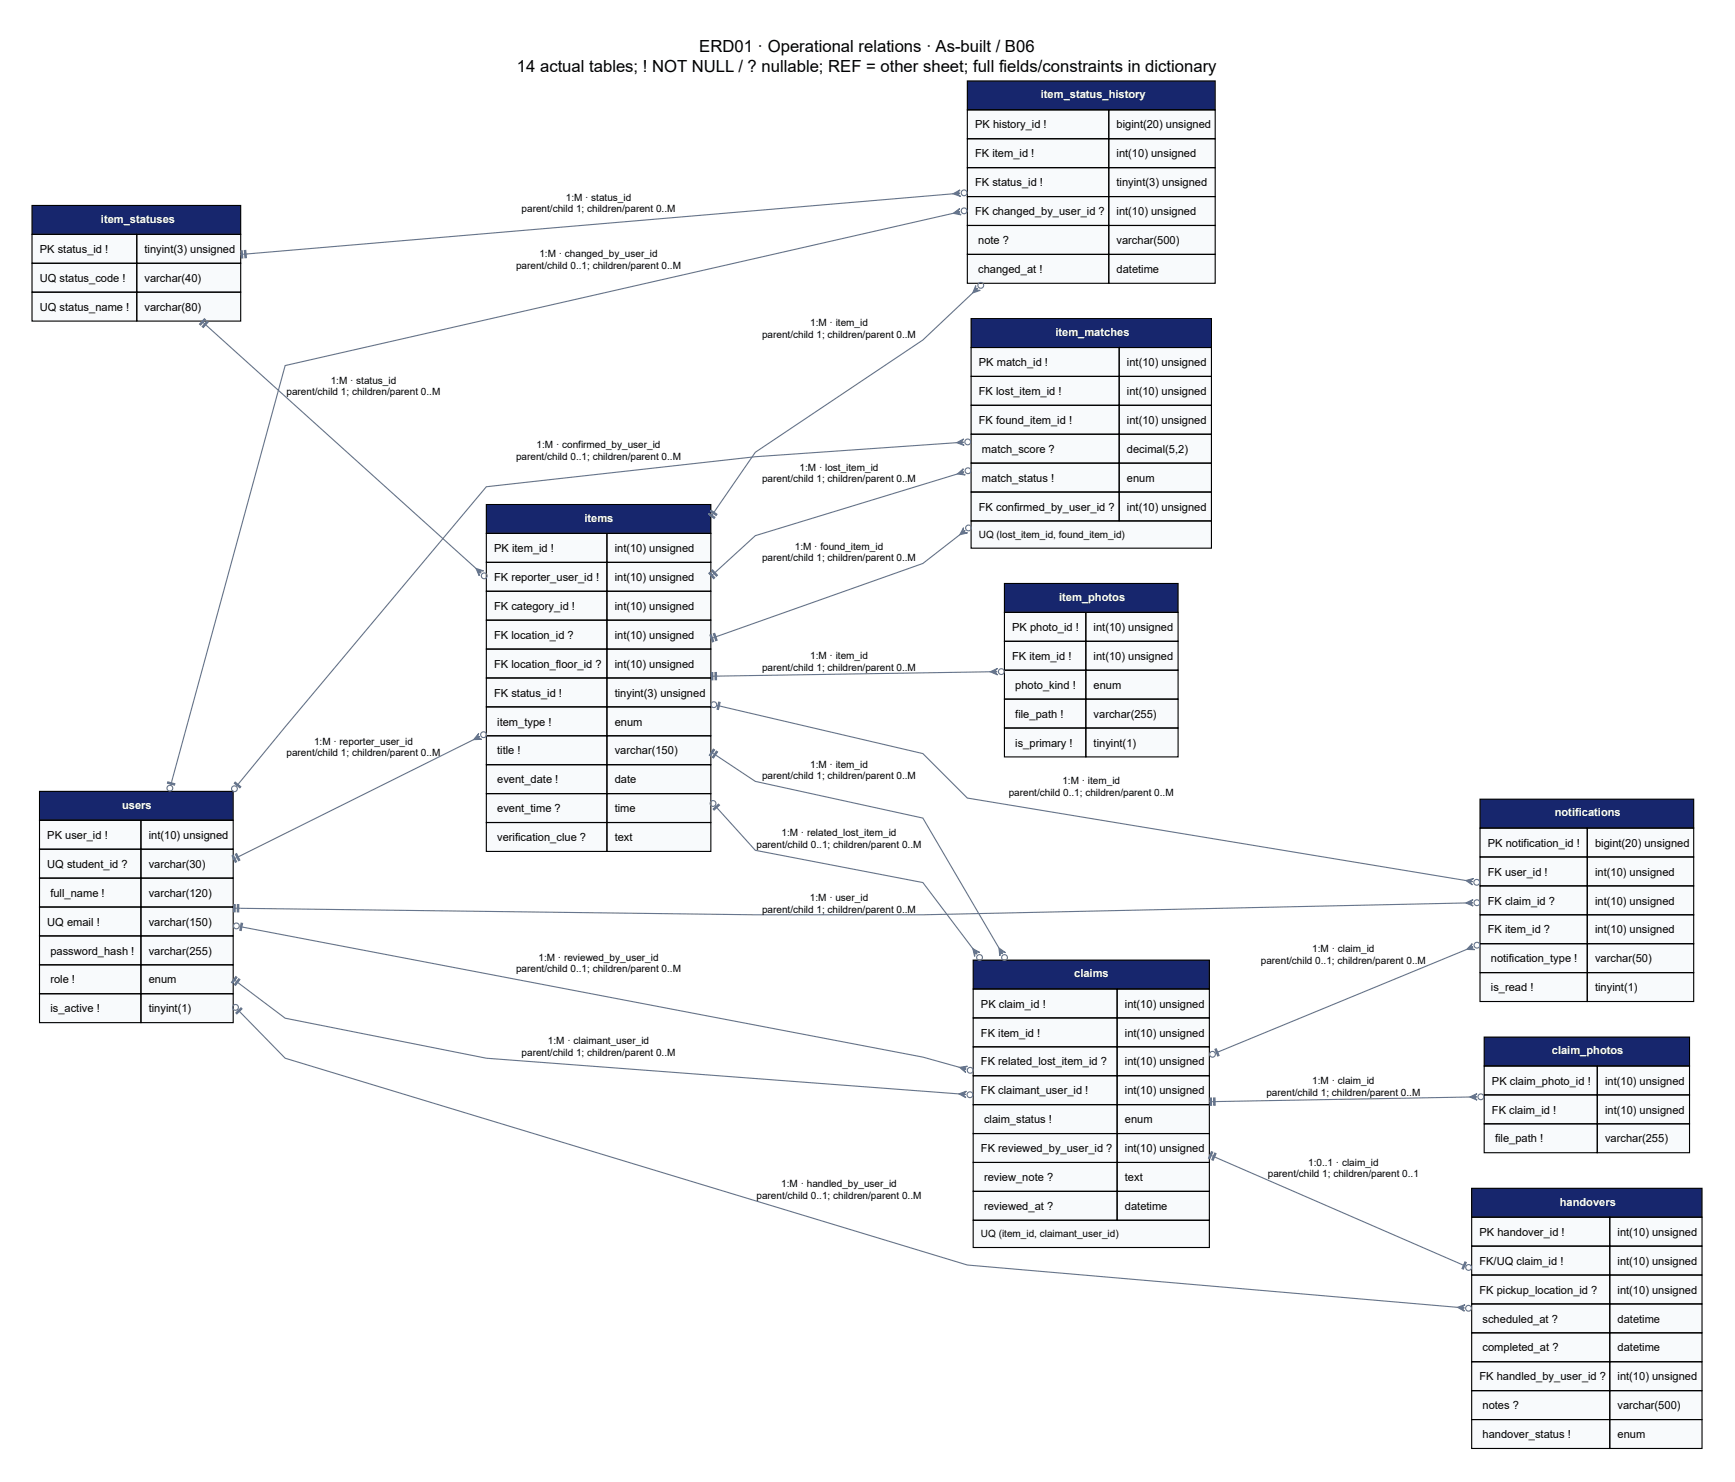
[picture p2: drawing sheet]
<svg xmlns="http://www.w3.org/2000/svg" width="551mm" height="470mm" viewBox="0 0 551 470" stroke-linecap="round" stroke-linejoin="round" font-family="sans-serif">
<defs><g id="words">
<g font-size="5.3">
<text x="221.9" y="16.6">ERD01 · Operational relations · As-built / B06</text>
<text x="164.1" y="22.9">14 actual tables; ! NOT NULL / ? nullable; REF = other sheet; full fields/constraints in dictionary</text>
</g>
<g font-size="3.5" fill="#fff">
<text x="330.3" y="31.2">item_status_history</text>
<text x="32" y="70.7">item_statuses</text>
<text x="335" y="106.6">item_matches</text>
<text x="185.5" y="165.6">items</text>
<text x="336.2" y="190.6">item_photos</text>
<text x="38.8" y="256.6">users</text>
<text x="493.5" y="259">notifications</text>
<text x="340.9" y="310.1">claims</text>
<text x="492.5" y="334.5">claim_photos</text>
<text x="495.1" y="382.5">handovers</text>
</g>
<g font-size="3.5">
<text x="309.5" y="40.8">PK history_id !</text>
<text x="354.4" y="40.8">bigint(20) unsigned</text>
<text x="309.5" y="49.9">FK item_id !</text>
<text x="354.4" y="49.9">int(10) unsigned</text>
<text x="309.5" y="59.1">FK status_id !</text>
<text x="354.4" y="59.1">tinyint(3) unsigned</text>
<text x="309.5" y="68.3">FK changed_by_user_id ?</text>
<text x="354.4" y="68.3">int(10) unsigned</text>
<text x="310.5" y="77.5">note ?</text>
<text x="354.4" y="77.5">varchar(500)</text>
<text x="12.6" y="80.3">PK status_id !</text>
<text x="45.9" y="80.3">tinyint(3) unsigned</text>
<text x="12.6" y="89.4">UQ status_code !</text>
<text x="45.9" y="89.4">varchar(40)</text>
<text x="310.5" y="86.6">changed_at !</text>
<text x="354.4" y="86.6">datetime</text>
<text x="12.6" y="98.6">UQ status_name !</text>
<text x="45.9" y="98.6">varchar(80)</text>
<text x="310.7" y="116.2">PK match_id !</text>
<text x="357.7" y="116.2">int(10) unsigned</text>
<text x="310.7" y="125.3">FK lost_item_id !</text>
<text x="357.7" y="125.3">int(10) unsigned</text>
<text x="310.7" y="134.5">FK found_item_id !</text>
<text x="357.7" y="134.5">int(10) unsigned</text>
<text x="311.7" y="143.7">match_score ?</text>
<text x="357.7" y="143.7">decimal(5,2)</text>
<text x="311.7" y="152.9">match_status !</text>
<text x="357.7" y="152.9">enum</text>
<text x="310.7" y="162">FK confirmed_by_user_id ?</text>
<text x="357.7" y="162">int(10) unsigned</text>
<text x="156.8" y="175.2">PK item_id !</text>
<text x="195.1" y="175.2">int(10) unsigned</text>
<text x="156.8" y="184.3">FK reporter_user_id !</text>
<text x="195.1" y="184.3">int(10) unsigned</text>
<text x="156.8" y="193.5">FK category_id !</text>
<text x="195.1" y="193.5">int(10) unsigned</text>
<text x="156.8" y="202.7">FK location_id ?</text>
<text x="195.1" y="202.7">int(10) unsigned</text>
<text x="321.3" y="200.2">PK photo_id !</text>
<text x="347.1" y="200.2">int(10) unsigned</text>
<text x="321.3" y="209.4">FK item_id !</text>
<text x="347.1" y="209.4">int(10) unsigned</text>
<text x="156.8" y="211.9">FK location_floor_id ?</text>
<text x="195.1" y="211.9">int(10) unsigned</text>
<text x="156.8" y="221">FK status_id !</text>
<text x="195.1" y="221">tinyint(3) unsigned</text>
<text x="322.2" y="218.6">photo_kind !</text>
<text x="347.1" y="218.6">enum</text>
<text x="322.2" y="227.7">file_path !</text>
<text x="347.1" y="227.7">varchar(255)</text>
<text x="157.8" y="230.2">item_type !</text>
<text x="195.1" y="230.2">enum</text>
<text x="157.8" y="239.4">title !</text>
<text x="195.1" y="239.4">varchar(150)</text>
<text x="322.2" y="236.9">is_primary !</text>
<text x="347.1" y="236.9">tinyint(1)</text>
<text x="157.8" y="248.6">event_date !</text>
<text x="195.1" y="248.6">date</text>
<text x="157.8" y="257.7">event_time ?</text>
<text x="195.1" y="257.7">time</text>
<text x="15" y="266.2">PK user_id !</text>
<text x="47.2" y="266.2">int(10) unsigned</text>
<text x="157.8" y="266.9">verification_clue ?</text>
<text x="195.1" y="266.9">text</text>
<text x="472.2" y="268.7">PK notification_id !</text>
<text x="506.3" y="268.7">bigint(20) unsigned</text>
<text x="15" y="275.4">UQ student_id ?</text>
<text x="47.2" y="275.4">varchar(30)</text>
<text x="472.2" y="277.8">FK user_id !</text>
<text x="506.3" y="277.8">int(10) unsigned</text>
<text x="16" y="284.5">full_name !</text>
<text x="47.2" y="284.5">varchar(120)</text>
<text x="472.2" y="287">FK claim_id ?</text>
<text x="506.3" y="287">int(10) unsigned</text>
<text x="15" y="293.7">UQ email !</text>
<text x="47.2" y="293.7">varchar(150)</text>
<text x="472.2" y="296.2">FK item_id ?</text>
<text x="506.3" y="296.2">int(10) unsigned</text>
<text x="16" y="302.9">password_hash !</text>
<text x="47.2" y="302.9">varchar(255)</text>
<text x="473.2" y="305.3">notification_type !</text>
<text x="506.3" y="305.3">varchar(50)</text>
<text x="16" y="312.1">role !</text>
<text x="47.2" y="312.1">enum</text>
<text x="473.2" y="314.5">is_read !</text>
<text x="506.3" y="314.5">tinyint(1)</text>
<text x="16" y="321.2">is_active !</text>
<text x="47.2" y="321.2">tinyint(1)</text>
<text x="311.3" y="319.7">PK claim_id !</text>
<text x="357" y="319.7">int(10) unsigned</text>
<text x="311.3" y="328.9">FK item_id !</text>
<text x="357" y="328.9">int(10) unsigned</text>
<text x="311.3" y="338.1">FK related_lost_item_id ?</text>
<text x="357" y="338.1">int(10) unsigned</text>
<text x="311.3" y="347.2">FK claimant_user_id !</text>
<text x="357" y="347.2">int(10) unsigned</text>
<text x="473.5" y="344.2">PK claim_photo_id !</text>
<text x="509.4" y="344.2">int(10) unsigned</text>
<text x="473.5" y="353.3">FK claim_id !</text>
<text x="509.4" y="353.3">int(10) unsigned</text>
<text x="312.3" y="356.4">claim_status !</text>
<text x="357" y="356.4">enum</text>
<text x="311.3" y="365.6">FK reviewed_by_user_id ?</text>
<text x="357" y="365.6">int(10) unsigned</text>
<text x="474.5" y="362.5">file_path !</text>
<text x="509.4" y="362.5">varchar(255)</text>
<text x="312.3" y="374.8">review_note ?</text>
<text x="357" y="374.8">text</text>
<text x="312.3" y="383.9">reviewed_at ?</text>
<text x="357" y="383.9">datetime</text>
<text x="469.6" y="392.1">PK handover_id !</text>
<text x="513.4" y="392.1">int(10) unsigned</text>
<text x="469.6" y="401.3">FK/UQ claim_id !</text>
<text x="513.4" y="401.3">int(10) unsigned</text>
<text x="469.6" y="410.5">FK pickup_location_id ?</text>
<text x="513.4" y="410.5">int(10) unsigned</text>
<text x="470.5" y="419.6">scheduled_at ?</text>
<text x="513.4" y="419.6">datetime</text>
<text x="470.5" y="428.8">completed_at ?</text>
<text x="513.4" y="428.8">datetime</text>
<text x="469.6" y="438">FK handled_by_user_id ?</text>
<text x="513.4" y="438">int(10) unsigned</text>
<text x="470.5" y="447.2">notes ?</text>
<text x="513.4" y="447.2">varchar(500)</text>
<text x="470.5" y="456.3">handover_status !</text>
<text x="513.4" y="456.3">enum</text>
</g>
<g font-size="3.2">
<text x="179.6" y="63.7">1:M · status_id</text>
<text x="165.5" y="67.4">parent/child 1; children/parent 0..M</text>
<text x="171.2" y="81.5">1:M · changed_by_user_id</text>
<text x="163.8" y="85.2">parent/child 0..1; children/parent 0..M</text>
<text x="241.9" y="107.2">parent/child 1; children/parent 0..M</text>
<text x="257.1" y="103.5">1:M · item_id</text>
<text x="90.9" y="125.4">parent/child 1; children/parent 0..M</text>
<text x="105" y="121.7">1:M · status_id</text>
<text x="170.3" y="142.2">1:M · confirmed_by_user_id</text>
<text x="163.8" y="145.9">parent/child 0..1; children/parent 0..M</text>
<text x="253.8" y="149.4">1:M · lost_item_id</text>
<text x="241.9" y="153.1">parent/child 1; children/parent 0..M</text>
<text x="310.7" y="170.7">UQ (lost_item_id, found_item_id)</text>
<text x="241.9" y="178.1">parent/child 1; children/parent 0..M</text>
<text x="252.3" y="174.4">1:M · found_item_id</text>
<text x="257.1" y="209.1">1:M · item_id</text>
<text x="241.9" y="212.8">parent/child 1; children/parent 0..M</text>
<text x="99.7" y="236.3">1:M · reporter_user_id</text>
<text x="90.9" y="240">parent/child 1; children/parent 0..M</text>
<text x="257.1" y="243.5">1:M · item_id</text>
<text x="241.9" y="247.2">parent/child 1; children/parent 0..M</text>
<text x="337.2" y="248.8">1:M · item_id</text>
<text x="320.1" y="252.5">parent/child 0..1; children/parent 0..M</text>
<text x="240.1" y="269.1">parent/child 0..1; children/parent 0..M</text>
<text x="248" y="265.4">1:M · related_lost_item_id</text>
<text x="257.1" y="285.9">1:M · user_id</text>
<text x="241.9" y="289.6">parent/child 1; children/parent 0..M</text>
<text x="170.9" y="304.8">1:M · reviewed_by_user_id</text>
<text x="400.2" y="305.9">parent/child 0..1; children/parent 0..M</text>
<text x="416.5" y="302.2">1:M · claim_id</text>
<text x="163.8" y="308.5">parent/child 0..1; children/parent 0..M</text>
<text x="165.5" y="335.1">parent/child 1; children/parent 0..M</text>
<text x="173.9" y="331.4">1:M · claimant_user_id</text>
<text x="402" y="347.6">parent/child 1; children/parent 0..M</text>
<text x="416.5" y="343.9">1:M · claim_id</text>
<text x="415.2" y="369.8">1:0..1 · claim_id</text>
<text x="248" y="376.8">1:M · handled_by_user_id</text>
<text x="402.4" y="373.5">parent/child 1; children/parent 0..1</text>
<text x="240.1" y="380.5">parent/child 0..1; children/parent 0..M</text>
<text x="311.3" y="392.6">UQ (item_id, claimant_user_id)</text>
</g>
</g></defs>
<path d="M471.1 329.1h65.1v36.7h-65.1z" fill="#f8fafc"/>
<path d="M471.1 329.1h65.1v9.1h-65.1z" fill="#17266d"/>
<path d="M471.1 329.1h65.1v9.1h-65.1zM471.1 338.2h35.9v9.2h-35.9zM507 338.2h29.2v9.2h-29.2zM471.1 347.4h35.9v9.2h-35.9zM471.1 356.6h35.9v9.2h-35.9zM507 347.4h29.2v9.2h-29.2zM507 356.6h29.2v9.2h-29.2z" fill="none" stroke="#000" stroke-width=".35"/>
<path d="M308.9 304.6h74.9v91.2h-74.9z" fill="#f8fafc"/>
<path d="M308.9 304.6h74.9v9.2h-74.9z" fill="#17266d"/>
<g fill="none" stroke="#000" stroke-width=".35">
<path d="M308.9 304.6h74.9v9.2h-74.9zM308.9 313.8h45.7v9.2h-45.7zM354.6 313.8h29.2v9.2h-29.2zM308.9 323h45.7v9.2h-45.7zM308.9 332.2h45.7v9.1h-45.7zM354.6 323h29.2v9.2h-29.2zM354.6 332.2h29.2v9.1h-29.2zM308.9 341.3h45.7v9.2h-45.7zM308.9 350.5h45.7v9.2h-45.7zM308.9 359.7h45.7v9.1h-45.7zM354.6 341.3h29.2v9.2h-29.2zM354.6 350.5h29.2v9.2h-29.2z"/>
<path d="M354.6 359.7h29.2v9.1h-29.2zM308.9 368.8h45.7v9.2h-45.7zM308.9 378h45.7v9.2h-45.7zM354.6 368.8h29.2v9.2h-29.2zM354.6 378h29.2v9.2h-29.2zM308.9 387.2h74.9v8.6h-74.9z"/>
</g>
<path d="M466.5 348.1l-80.5 1.4" fill="none" stroke="#64748b" stroke-width=".35"/>
<path d="M384 348.4h.5v2.3h-.4z" fill="#64748b"/>
<path d="M384 348.4h.5v2.3h-.4zM385 349.5l-1.2 .1" fill="none" stroke="#64748b" stroke-width=".35"/>
<path d="M385.2 348.4h.4l.1 2.3h-.5z" fill="#64748b"/>
<g fill="none" stroke="#64748b" stroke-width=".35">
<path d="M385.2 348.4h.4l.1 2.3h-.5zM386.1 349.5h-1.1"/>
<circle cx="470" cy="348" r=".92"/>
</g>
<path d="M466.5 348.1l2.3-1.1-1 1.1 .9-.1-.9 .1 1 1z" fill="#64748b"/>
<path d="M466.5 348.1l2.3-1.1-1 1.1 .9-.1-.9 .1 1 1z" fill="none" stroke="#64748b" stroke-width=".35"/>
<path d="M467.1 377h73.1v82.6h-73.1z" fill="#f8fafc"/>
<path d="M467.1 377h73.1v9.2h-73.1z" fill="#17266d"/>
<g fill="none" stroke="#000" stroke-width=".35">
<path d="M467.1 377h73.1v9.2h-73.1zM467.1 386.2h43.8v9.2h-43.8zM467.1 395.4h43.8v9.2h-43.8zM510.9 386.2h29.3v9.2h-29.3zM510.9 395.4h29.3v9.2h-29.3zM467.1 404.6h43.8v9.1h-43.8zM467.1 413.7h43.8v9.2h-43.8zM510.9 404.6h29.3v9.1h-29.3zM510.9 413.7h29.3v9.2h-29.3zM467.1 422.9h43.8v9.2h-43.8zM467.1 432.1h43.8v9.2h-43.8zM510.9 422.9h29.3v9.2h-29.3z"/>
<path d="M510.9 432.1h29.3v9.2h-29.3zM467.1 441.3h43.8v9.1h-43.8zM467.1 450.4h43.8v9.2h-43.8zM510.9 441.3h29.3v9.1h-29.3zM510.9 450.4h29.3v9.2h-29.3z"/>
</g>
<path d="M385.9 367.3l78.2 34" fill="none" stroke="#64748b" stroke-width=".35"/>
<path d="M384.5 365.4l.4 .2-.9 2.1-.4-.2z" fill="#64748b"/>
<path d="M383.8 366.4l1.1 .4M384.5 365.4l.4 .2-.9 2.1-.4-.2z" fill="none" stroke="#64748b" stroke-width=".35"/>
<path d="M385.5 365.9l.5 .2-1 2.1-.4-.2z" fill="#64748b"/>
<g fill="none" stroke="#64748b" stroke-width=".35">
<path d="M384.9 366.8l1 .5M385.5 365.9l.5 .2-1 2.1-.4-.2z"/>
<circle cx="466.1" cy="402.2" r=".92"/>
</g>
<path d="M465 400.4l.4 .2-.9 2.1-.5-.2z" fill="#64748b"/>
<path d="M464.1 401.3l1 .4M465 400.4l.4 .2-.9 2.1-.5-.2z" fill="none" stroke="#64748b" stroke-width=".35"/>
<path d="M469.7 253.6h67.9v64.2h-67.9z" fill="#f8fafc"/>
<path d="M469.7 253.6h67.9v9.1h-67.9z" fill="#17266d"/>
<g fill="none" stroke="#000" stroke-width=".35">
<path d="M469.7 253.6h67.9v9.1h-67.9zM469.7 262.7h34.1v9.2h-34.1zM469.7 271.9h34.1v9.2h-34.1zM503.8 262.7h33.8v9.2h-33.8zM503.8 271.9h33.8v9.2h-33.8zM469.7 281.1h34.1v9.2h-34.1zM469.7 290.3h34.1v9.1h-34.1zM469.7 299.4h34.1v9.2h-34.1zM503.8 281.1h33.8v9.2h-33.8zM503.8 290.3h33.8v9.1h-33.8zM503.8 299.4h33.8v9.2h-33.8zM469.7 308.6h34.1v9.2h-34.1z"/>
<path d="M503.8 308.6h33.8v9.2h-33.8z"/>
</g>
<g fill="none" stroke="#64748b" stroke-width=".35">
<path d="M465.6 301.2l-78.8 32.5"/>
<circle cx="384.8" cy="334.5" r=".92"/>
</g>
<path d="M385.6 333l.4-.2 .9 2.1-.4 .2z" fill="#64748b"/>
<g fill="none" stroke="#64748b" stroke-width=".35">
<path d="M385.6 333l.4-.2 .9 2.1-.4 .2zM386.9 333.7l-1.1 .4"/>
<circle cx="468.8" cy="299.9" r=".92"/>
</g>
<path d="M467.3 299.4l-.6 1.4 .9-.4-.9 .4 1.4 .5-2.6-.1z" fill="#64748b"/>
<path d="M467.3 299.4l-.6 1.4 .9-.4-.9 .4 1.4 .5-2.6-.1z" fill="none" stroke="#64748b" stroke-width=".35"/>
<path d="M308.2 101.1h76.3v72.8h-76.3z" fill="#f8fafc"/>
<path d="M308.2 101.1h76.3v9.2h-76.3z" fill="#17266d"/>
<g fill="none" stroke="#000" stroke-width=".35">
<path d="M308.2 101.1h76.3v9.2h-76.3zM308.2 110.3h47v9.1h-47zM308.2 119.4h47v9.2h-47zM355.2 110.3h29.3v9.1h-29.3zM355.2 119.4h29.3v9.2h-29.3zM308.2 128.6h47v9.2h-47zM308.2 137.8h47v9.1h-47zM355.2 128.6h29.3v9.2h-29.3zM355.2 137.8h29.3v9.1h-29.3zM308.2 146.9h47v9.2h-47zM308.2 156.1h47v9.2h-47zM355.2 146.9h29.3v9.2h-29.3z"/>
<path d="M355.2 156.1h29.3v9.2h-29.3zM308.2 165.3h76.3v8.6h-76.3z"/>
</g>
<path d="M318.8 185.1h55.1v55.1h-55.1z" fill="#f8fafc"/>
<path d="M318.8 185.1h55.1v9.2h-55.1z" fill="#17266d"/>
<path d="M318.8 185.1h55.1v9.2h-55.1zM318.8 194.3h25.8v9.2h-25.8zM344.6 194.3h29.3v9.2h-29.3zM318.8 203.5h25.8v9.2h-25.8zM318.8 212.7h25.8v9.1h-25.8zM344.6 203.5h29.3v9.2h-29.3zM344.6 212.7h29.3v9.1h-29.3zM318.8 221.8h25.8v9.2h-25.8zM318.8 231h25.8v9.2h-25.8zM344.6 221.8h29.3v9.2h-29.3zM344.6 231h29.3v9.2h-29.3z" fill="none" stroke="#000" stroke-width=".35"/>
<path d="M307 25.7h78.7v64.2h-78.7z" fill="#f8fafc"/>
<path d="M307 25.7h78.7v9.2h-78.7z" fill="#17266d"/>
<g fill="none" stroke="#000" stroke-width=".35">
<path d="M307 25.7h78.7v9.2h-78.7zM307 34.9h44.9v9.1h-44.9zM351.9 34.9h33.8v9.1h-33.8zM307 44h44.9v9.2h-44.9zM307 53.2h44.9v9.2h-44.9zM351.9 44h33.8v9.2h-33.8zM351.9 53.2h33.8v9.2h-33.8zM307 62.4h44.9v9.1h-44.9zM307 71.5h44.9v9.2h-44.9zM351.9 62.4h33.8v9.1h-33.8zM351.9 71.5h33.8v9.2h-33.8zM307 80.7h44.9v9.2h-44.9z"/>
<path d="M351.9 80.7h33.8v9.2h-33.8z"/>
</g>
<path d="M10.2 65.2h66.2v36.7h-66.2z" fill="#f8fafc"/>
<path d="M10.2 65.2h66.2v9.2h-66.2z" fill="#17266d"/>
<path d="M10.2 65.2h66.2v9.2h-66.2zM10.2 74.4h33.2v9.1h-33.2zM43.4 74.4h33v9.1h-33zM10.2 83.5h33.2v9.2h-33.2zM10.2 92.7h33.2v9.2h-33.2zM43.4 83.5h33v9.2h-33zM43.4 92.7h33v9.2h-33z" fill="none" stroke="#000" stroke-width=".35"/>
<path d="M302.6 61.5l-224.2 19.1" fill="none" stroke="#64748b" stroke-width=".35"/>
<path d="M76.4 79.6h.5l.2 2.2-.5 .1z" fill="#64748b"/>
<path d="M76.4 79.6h.5l.2 2.2-.5 .1zM77.4 80.7l-1.1 .1" fill="none" stroke="#64748b" stroke-width=".35"/>
<path d="M77.6 79.5h.4l.2 2.2-.5 .1z" fill="#64748b"/>
<g fill="none" stroke="#64748b" stroke-width=".35">
<path d="M77.6 79.5h.4l.2 2.2-.5 .1zM78.6 80.6l-1.2 .1"/>
<circle cx="306" cy="61.2" r=".92"/>
</g>
<path d="M302.5 61.5l2.2-1.2-.9 1.1 .9-.1-.9 .1 1.1 .9z" fill="#64748b"/>
<path d="M302.5 61.5l2.2-1.2-.9 1.1 .9-.1-.9 .1 1.1 .9z" fill="none" stroke="#64748b" stroke-width=".35"/>
<path d="M154.4 160.1h71.2v110.1h-71.2z" fill="#f8fafc"/>
<path d="M154.4 160.1h71.2v9.2h-71.2z" fill="#17266d"/>
<g fill="none" stroke="#000" stroke-width=".35">
<path d="M154.4 160.1h71.2v9.2h-71.2zM154.4 169.3h38.2v9.1h-38.2zM154.4 178.4h38.2v9.2h-38.2zM192.6 169.3h33v9.1h-33zM192.6 178.4h33v9.2h-33zM154.4 187.6h38.2v9.2h-38.2zM154.4 196.8h38.2v9.2h-38.2zM192.6 187.6h33v9.2h-33zM192.6 196.8h33v9.2h-33zM154.4 206h38.2v9.1h-38.2zM154.4 215.1h38.2v9.2h-38.2zM192.6 206h33v9.1h-33z"/>
<path d="M192.6 215.1h33v9.2h-33zM154.4 224.3h38.2v9.2h-38.2zM154.4 233.5h38.2v9.1h-38.2zM192.6 224.3h33v9.2h-33zM192.6 233.5h33v9.1h-33zM154.4 242.6h38.2v9.2h-38.2zM154.4 251.8h38.2v9.2h-38.2zM192.6 242.6h33v9.2h-33zM192.6 251.8h33v9.2h-33zM154.4 261h38.2v9.2h-38.2zM192.6 261h33v9.2h-33z"/>
</g>
<path d="M65.6 103.3l85.6 77.2" fill="none" stroke="#64748b" stroke-width=".35"/>
<path d="M64.9 101.1l.3 .3-1.5 1.7-.4-.3z" fill="#64748b"/>
<path d="M63.9 101.8l.9 .8M64.9 101.1l.3 .3-1.5 1.7-.4-.3z" fill="none" stroke="#64748b" stroke-width=".35"/>
<path d="M65.7 101.9l.4 .3-1.6 1.7-.3-.3z" fill="#64748b"/>
<g fill="none" stroke="#64748b" stroke-width=".35">
<path d="M64.8 102.6l.8 .8M65.7 101.9l.4 .3-1.6 1.7-.3-.3z"/>
<circle cx="153.7" cy="182.7" r=".92"/>
</g>
<path d="M151.1 180.4l2.4 .7-1.5 .1 .7 .6-.7-.6 .1 1.5z" fill="#64748b"/>
<path d="M151.1 180.4l2.4 .7-1.5 .1 .7 .6-.7-.6 .1 1.5zM227.4 239.8l8.8 5.8a10.9 10.9 0 0 0 6 2.9l50.7 11.1 24.2 41.2" fill="none" stroke="#64748b" stroke-width=".35"/>
<path d="M226.4 237.7l.4 .3-1.3 1.9-.4-.3z" fill="#64748b"/>
<path d="M225.6 238.5l.9 .7M226.4 237.7l.4 .3-1.3 1.9-.4-.3z" fill="none" stroke="#64748b" stroke-width=".35"/>
<path d="M227.4 238.3l.3 .3-1.2 1.9-.4-.3z" fill="#64748b"/>
<g fill="none" stroke="#64748b" stroke-width=".35">
<path d="M226.5 239.2l1 .6M227.4 238.3l.3 .3-1.2 1.9-.4-.3z"/>
<circle cx="318.8" cy="303.8" r=".92"/>
</g>
<path d="M317.1 300.8l2 1.5-1.4-.4 .5 .8-.5-.8-.4 1.4z" fill="#64748b"/>
<g fill="none" stroke="#64748b" stroke-width=".35">
<path d="M227.8 256.6l11.9 13.2 53.2 10.2 16 21.1M317.1 300.8l2 1.5-1.4-.4 .5 .8-.5-.8-.4 1.4z"/>
<circle cx="226.3" cy="254.9" r=".92"/>
</g>
<path d="M226.3 256.7l1.7-1.5 .4 .3-1.7 1.5z" fill="#64748b"/>
<g fill="none" stroke="#64748b" stroke-width=".35">
<path d="M226.3 256.7l1.7-1.5 .4 .3-1.7 1.5zM227 255.8l.8 .8"/>
<circle cx="310.9" cy="303.8" r=".92"/>
</g>
<path d="M308.8 301l2.2 1.2-1.5-.2 .6 .8-.6-.8-.2 1.5z" fill="#64748b"/>
<path d="M304.7 169.7l-8.5 6.5a11.9 11.9 0 0 1-4.9 3.2l-63.7 22.5M308.8 301l2.2 1.2-1.5-.2 .6 .8-.6-.8-.2 1.5z" fill="none" stroke="#64748b" stroke-width=".35"/>
<path d="M225.3 201.5l.5-.1 .7 2.1-.4 .2z" fill="#64748b"/>
<path d="M225.3 201.5l.5-.1 .7 2.1-.4 .2zM226.6 202.3l-1.1 .4" fill="none" stroke="#64748b" stroke-width=".35"/>
<path d="M226.4 201.1l.4-.1 .8 2.1-.4 .2z" fill="#64748b"/>
<g fill="none" stroke="#64748b" stroke-width=".35">
<path d="M226.4 201.1l.4-.1 .8 2.1-.4 .2zM227.7 201.9l-1.1 .4"/>
<circle cx="307.4" cy="167.5" r=".92"/>
</g>
<path d="M305.8 167.4l-.2 1.5 .8-.6-.8 .6 1.5 .2-2.5 .6z" fill="#64748b"/>
<path d="M303.9 150.4l-61.7 18.8a6.5 6.5 0 0 0-4.6 2.8l-10.4 9.4M305.8 167.4l-.2 1.5 .8-.6-.8 .6 1.5 .2-2.5 .6z" fill="none" stroke="#64748b" stroke-width=".35"/>
<path d="M225 181.9l.3-.3 1.6 1.7-.4 .3z" fill="#64748b"/>
<path d="M225 181.9l.3-.3 1.6 1.7-.4 .3zM226.4 182.1l-.8 .8" fill="none" stroke="#64748b" stroke-width=".35"/>
<path d="M225.8 181.1l.4-.3 1.5 1.7-.3 .3z" fill="#64748b"/>
<g fill="none" stroke="#64748b" stroke-width=".35">
<path d="M225.8 181.1l.4-.3 1.5 1.7-.3 .3zM227.3 181.4l-.9 .7"/>
<circle cx="307.2" cy="149.4" r=".92"/>
</g>
<path d="M303.9 150.4l1.9-1.7-.7 1.3 .9-.2-.9 .2 1.3 .7z" fill="#64748b"/>
<path d="M303.9 150.4l1.9-1.7-.7 1.3 .9-.2-.9 .2 1.3 .7zM314.3 213.2l-86.6 1.3" fill="none" stroke="#64748b" stroke-width=".35"/>
<path d="M225.8 213.4h.4l.1 2.3h-.5z" fill="#64748b"/>
<path d="M225.8 213.4h.4l.1 2.3h-.5zM226.7 214.5l-1.1 .1" fill="none" stroke="#64748b" stroke-width=".35"/>
<path d="M226.9 213.4h.5v2.3h-.4z" fill="#64748b"/>
<g fill="none" stroke="#64748b" stroke-width=".35">
<path d="M226.9 213.4h.5v2.3h-.4zM227.9 214.5h-1.2"/>
<circle cx="317.8" cy="213.1" r=".92"/>
</g>
<path d="M314.3 213.2l2.3-1.1-1 1h.9h-.9l1 1.1z" fill="#64748b"/>
<path d="M308.7 92.9l-13.4 12.7a25.1 25.1 0 0 1-6.3 4.9l-47 31.5a8 8 0 0 0-4 4l-11.1 16.2M314.3 213.2l2.3-1.1-1 1h.9h-.9l1 1.1z" fill="none" stroke="#64748b" stroke-width=".35"/>
<path d="M225 162.8l1.9 1.3-.2 .4-1.9-1.3z" fill="#64748b"/>
<path d="M225 162.8l1.9 1.3-.2 .4-1.9-1.3zM226.2 163.1l-.6 .9" fill="none" stroke="#64748b" stroke-width=".35"/>
<path d="M225.7 161.9l1.9 1.3-.3 .4-1.9-1.4z" fill="#64748b"/>
<g fill="none" stroke="#64748b" stroke-width=".35">
<path d="M225.7 161.9l1.9 1.3-.3 .4-1.9-1.4zM226.9 162.1l-.7 1"/>
<circle cx="311.3" cy="90.5" r=".92"/>
</g>
<path d="M309.7 90.6v1.5l.6-.6-.6 .6h1.4l-2.4 .8z" fill="#64748b"/>
<g fill="none" stroke="#64748b" stroke-width=".35">
<path d="M309.7 90.6v1.5l.6-.6-.6 .6h1.4l-2.4 .8zM228.7 224.1l63.5 14.8a1.67 1.67 0 0 1 1.5 1l11.7 11.7a4 4 0 0 0 3.6 2l156.2 25.8"/>
<circle cx="226.6" cy="223.6" r=".92"/>
</g>
<path d="M228.1 222.8l.5 .1-.6 2.2-.4-.1z" fill="#64748b"/>
<g fill="none" stroke="#64748b" stroke-width=".35">
<path d="M227.6 223.8l1.1 .3M228.1 222.8l.5 .1-.6 2.2-.4-.1z"/>
<circle cx="468.7" cy="280" r=".92"/>
</g>
<path d="M465.2 279.4l2.5-.7-1.2 .9 .9 .1-.9-.1 .8 1.2z" fill="#64748b"/>
<path d="M465.2 279.4l2.5-.7-1.2 .9 .9 .1-.9-.1 .8 1.2z" fill="none" stroke="#64748b" stroke-width=".35"/>
<path d="M12.5 251.1h61.5v73.4h-61.5z" fill="#f8fafc"/>
<path d="M12.5 251.1h61.5v9.2h-61.5z" fill="#17266d"/>
<g fill="none" stroke="#000" stroke-width=".35">
<path d="M12.5 251.1h61.5v9.2h-61.5zM12.5 260.3h32.2v9.2h-32.2zM12.5 269.5h32.2v9.1h-32.2zM12.5 278.6h32.2v9.2h-32.2zM44.7 260.3h29.3v9.2h-29.3zM44.7 269.5h29.3v9.1h-29.3zM44.7 278.6h29.3v9.2h-29.3zM12.5 287.8h32.2v9.2h-32.2zM12.5 297h32.2v9.1h-32.2zM44.7 287.8h29.3v9.2h-29.3zM44.7 297h29.3v9.1h-29.3zM12.5 306.1h32.2v9.2h-32.2z"/>
<path d="M12.5 315.3h32.2v9.2h-32.2zM44.7 306.1h29.3v9.2h-29.3zM44.7 315.3h29.3v9.2h-29.3z"/>
</g>
<path d="M75.8 312l14.7 11.1 56.7 11.2a62.8 62.8 0 0 0 14.4 2l142.8 10.8" fill="none" stroke="#64748b" stroke-width=".35"/>
<path d="M74.9 309.9l.3 .2-1.4 1.9-.3-.3z" fill="#64748b"/>
<path d="M74 310.6l.9 .7M74.9 309.9l.3 .2-1.4 1.9-.3-.3z" fill="none" stroke="#64748b" stroke-width=".35"/>
<path d="M75.8 310.5l.3 .3-1.3 1.9-.4-.3z" fill="#64748b"/>
<g fill="none" stroke="#64748b" stroke-width=".35">
<path d="M74.9 311.3l.9 .7M75.8 310.5l.3 .3-1.3 1.9-.4-.3z"/>
<circle cx="307.8" cy="347.4" r=".92"/>
</g>
<path d="M304.4 347.1l2.3-.9-1.1 1 .9 .1-.9-.1 1 1.1z" fill="#64748b"/>
<g fill="none" stroke="#64748b" stroke-width=".35">
<path d="M77.1 294.2l215.8 41.2 11.6 3.3M304.4 347.1l2.3-.9-1.1 1 .9 .1-.9-.1 1 1.1z"/>
<circle cx="75" cy="293.8" r=".92"/>
</g>
<path d="M76.5 292.9l.5 .1-.4 2.3-.5-.1z" fill="#64748b"/>
<g fill="none" stroke="#64748b" stroke-width=".35">
<path d="M76.1 294l1.1 .2M76.5 292.9l.5 .1-.4 2.3-.5-.1z"/>
<circle cx="307.9" cy="339.6" r=".92"/>
</g>
<path d="M304.6 338.7l2.4-.4-1.2 .7 .9 .3-.9-.3 .7 1.3z" fill="#64748b"/>
<g fill="none" stroke="#64748b" stroke-width=".35">
<path d="M76.3 321.2l13.4 13.7a2.57 2.57 0 0 0 1.9 1.2l211.2 64a21.2 21.2 0 0 0 8.5 1.7l151.3 13M304.6 338.7l2.4-.4-1.2 .7 .9 .3-.9-.3 .7 1.3z"/>
<circle cx="74.7" cy="319.6" r=".92"/>
</g>
<path d="M74.8 321.4l1.7-1.6 .3 .3-1.6 1.6z" fill="#64748b"/>
<g fill="none" stroke="#64748b" stroke-width=".35">
<path d="M74.8 321.4l1.7-1.6 .3 .3-1.6 1.6zM75.5 320.4l.8 .8"/>
<circle cx="466.1" cy="415.1" r=".92"/>
</g>
<path d="M462.6 414.8l2.4-.8-1.1 .9 .9 .1-.9-.1 .9 1.1z" fill="#64748b"/>
<g fill="none" stroke="#64748b" stroke-width=".35">
<path d="M303.6 140.5l-46 3.2a498.8 498.8 0 0 0-40 3.7l-63.2 7-63.9 76.2-14.7 17.9M462.6 414.8l2.4-.8-1.1 .9 .9 .1-.9-.1 .9 1.1z"/>
<circle cx="74.4" cy="250.3" r=".92"/>
</g>
<path d="M74.7 248.2l1.7 1.4-.3 .4-1.7-1.5z" fill="#64748b"/>
<g fill="none" stroke="#64748b" stroke-width=".35">
<path d="M74.7 248.2l1.7 1.4-.3 .4-1.7-1.5zM75.8 248.5l-.7 .9"/>
<circle cx="307.1" cy="140.2" r=".92"/>
</g>
<path d="M303.6 140.5l2.3-1.2-1 1.1 .9-.1-.9 .1 1.1 .9z" fill="#64748b"/>
<g fill="none" stroke="#64748b" stroke-width=".35">
<path d="M302.6 67.7l-212.1 48.3-36 132M303.6 140.5l2.3-1.2-1 1.1 .9-.1-.9 .1 1.1 .9z"/>
<circle cx="53.9" cy="250.1" r=".92"/>
</g>
<path d="M53.3 248.1l2.2 .6-.1 .4-2.2-.6z" fill="#64748b"/>
<g fill="none" stroke="#64748b" stroke-width=".35">
<path d="M53.3 248.1l2.2 .6-.1 .4-2.2-.6zM54.5 247.9l-.3 1.1"/>
<circle cx="306" cy="66.9" r=".92"/>
</g>
<path d="M302.6 67.7l2-1.5-.8 1.2 .9-.2-.9 .2 1.2 .8z" fill="#64748b"/>
<path d="M302.6 67.7l2-1.5-.8 1.2 .9-.2-.9 .2 1.2 .8zM150.3 234.7l-74.4 37" fill="none" stroke="#64748b" stroke-width=".35"/>
<path d="M73.7 271.6l.4-.2 1 2-.4 .2z" fill="#64748b"/>
<path d="M73.7 271.6l.4-.2 1 2-.4 .2zM75 272.2l-1 .5" fill="none" stroke="#64748b" stroke-width=".35"/>
<path d="M74.7 271.1l.4-.3 1 2.1-.4 .2z" fill="#64748b"/>
<g fill="none" stroke="#64748b" stroke-width=".35">
<path d="M74.7 271.1l.4-.3 1 2.1-.4 .2zM76 271.7l-1 .5"/>
<circle cx="153.5" cy="233.1" r=".92"/>
</g>
<path d="M151.9 232.7l-.4 1.4 .8-.4-.8 .4 1.4 .5-2.6 .1z" fill="#64748b"/>
<path d="M151.9 232.7l-.4 1.4 .8-.4-.8 .4 1.4 .5-2.6 .1zM465.2 286.5l-125.9 2.8a2620.4 2620.4 0 0 1-99.3 1l-163.8-2.1" fill="none" stroke="#64748b" stroke-width=".35"/>
<path d="M74.2 287h.5l-.1 2.3h-.4z" fill="#64748b"/>
<path d="M73.9 288.2h1.2M74.2 287h.5l-.1 2.3h-.4z" fill="none" stroke="#64748b" stroke-width=".35"/>
<path d="M75.3 287l.5 .1v2.2h-.5z" fill="#64748b"/>
<g fill="none" stroke="#64748b" stroke-width=".35">
<path d="M75.1 288.2h1.1M75.3 287l.5 .1v2.2h-.5z"/>
<circle cx="468.8" cy="286.4" r=".92"/>
</g>
<path d="M465.3 286.5l2.2-1.1-1 1.1h.9h-.9l1.1 1z" fill="#64748b"/>
<path d="M465.3 286.5l2.2-1.1-1 1.1h.9h-.9l1.1 1z" fill="none" stroke="#64748b" stroke-width=".35"/>
<use href="#words"/>
</svg>
